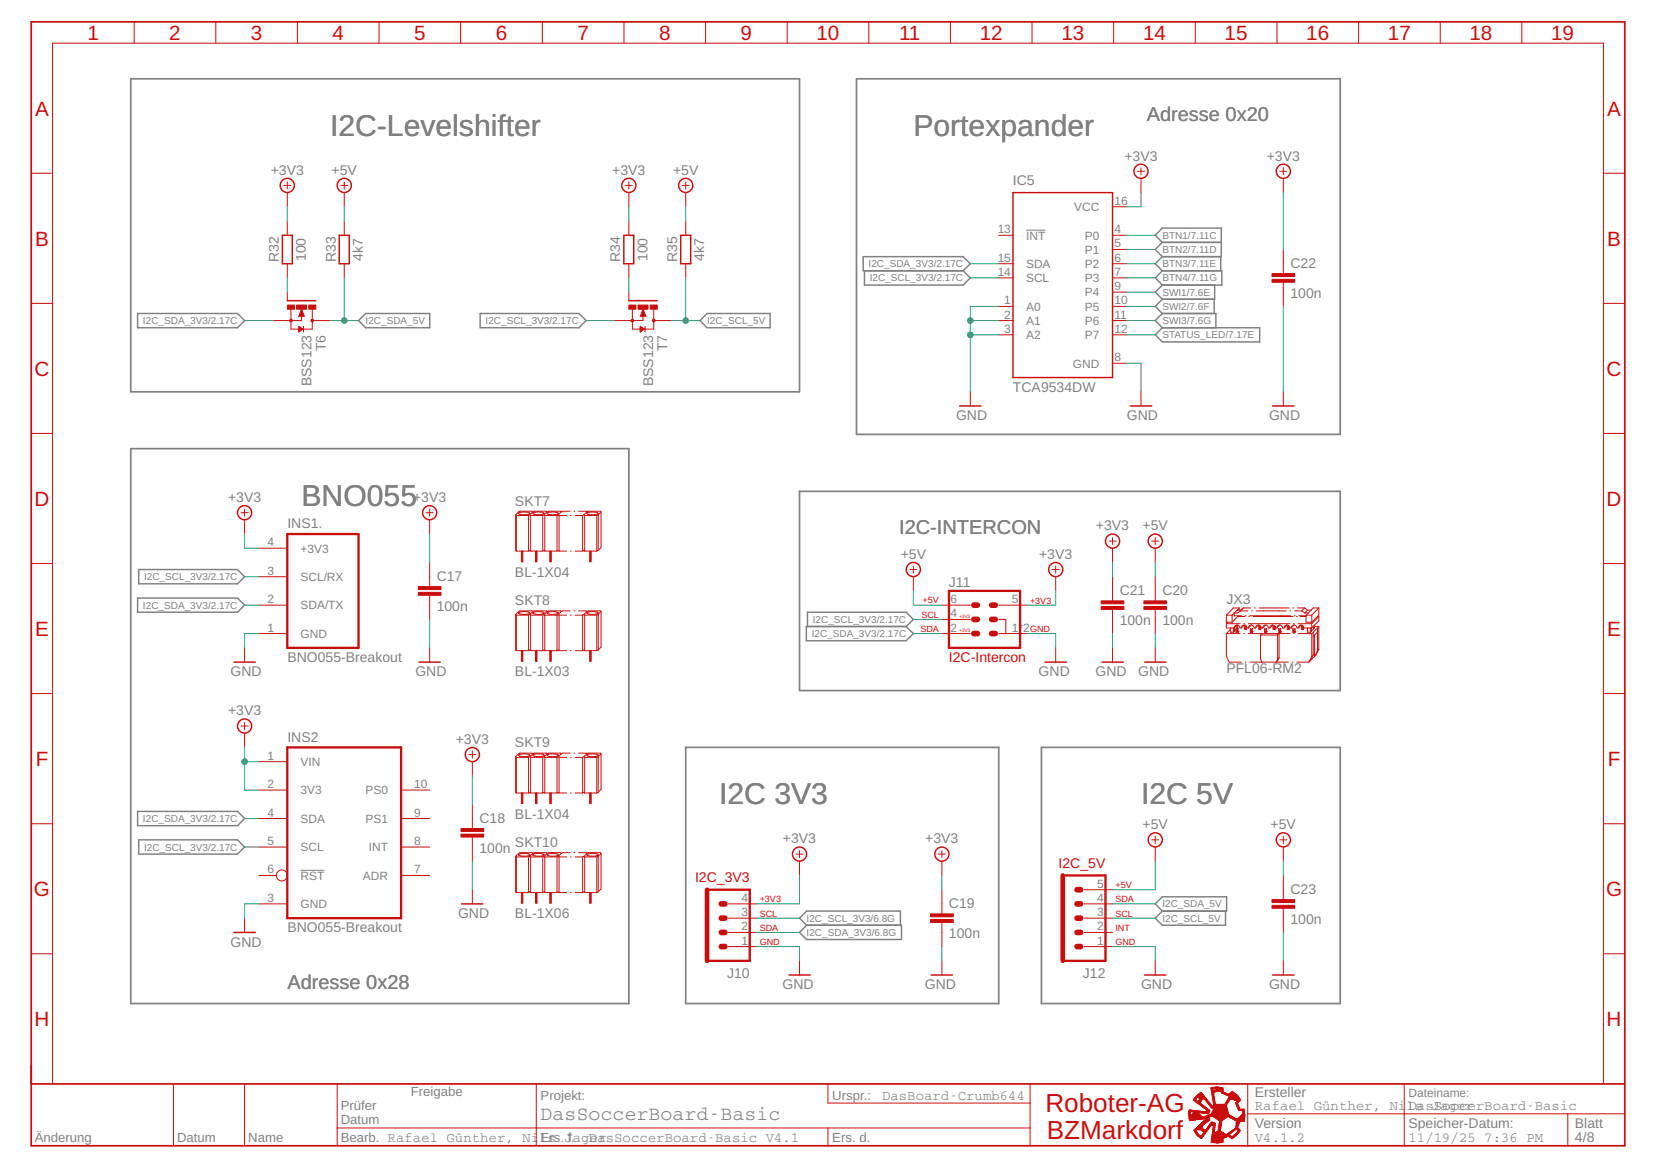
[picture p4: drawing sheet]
<svg xmlns="http://www.w3.org/2000/svg" width="287mm" height="203mm" viewBox="0 0 287 203" stroke-linecap="round" stroke-linejoin="round" font-family="sans-serif">
<defs><g id="words">
<g font-size="5.2" fill="#808080">
<text x="57.3" y="23.5">I2C-Levelshifter</text>
<text x="158.5" y="23.5">Portexpander</text>
<text x="52.3" y="87.7">BNO055</text>
<text x="124.8" y="139.6">I2C 3V3</text>
<text x="198" y="139.6">I2C 5V</text>
</g>
<g font-size="4.5" fill="#c90d0c">
<text x="181.4" y="192.9">Roboter-AG</text>
<text x="181.6" y="197.7">BZMarkdorf</text>
</g>
<g font-size="3.6" fill="#c90d0c">
<text x="15.2" y="6.9">1</text>
<text x="29.4" y="6.9">2</text>
<text x="43.5" y="6.9">3</text>
<text x="57.7" y="6.9">4</text>
<text x="71.9" y="6.9">5</text>
<text x="86" y="6.9">6</text>
<text x="100.2" y="6.9">7</text>
<text x="114.3" y="6.9">8</text>
<text x="128.5" y="6.9">9</text>
<text x="141.7" y="6.9">10</text>
<text x="156" y="6.9">11</text>
<text x="170" y="6.9">12</text>
<text x="184.2" y="6.9">13</text>
<text x="198.3" y="6.9">14</text>
<text x="212.5" y="6.9">15</text>
<text x="226.7" y="6.9">16</text>
<text x="240.8" y="6.9">17</text>
<text x="255" y="6.9">18</text>
<text x="269.1" y="6.9">19</text>
<text x="6.1" y="20.1">A</text>
<text x="278.9" y="20.1">A</text>
<text x="6.1" y="42.6">B</text>
<text x="278.9" y="42.6">B</text>
<text x="6" y="65.2">C</text>
<text x="278.8" y="65.2">C</text>
<text x="6" y="87.8">D</text>
<text x="278.8" y="87.8">D</text>
<text x="6.1" y="110.3">E</text>
<text x="278.9" y="110.3">E</text>
<text x="6.2" y="132.9">F</text>
<text x="279" y="132.9">F</text>
<text x="5.9" y="155.5">G</text>
<text x="278.7" y="155.5">G</text>
<text x="6" y="178.1">H</text>
<text x="278.8" y="178.1">H</text>
</g>
<g font-size="3.5" fill="#808080">
<text x="199" y="21.1">Adresse 0x20</text>
<text x="156" y="92.7">I2C-INTERCON</text>
<text x="49.9" y="171.7">Adresse 0x28</text>
<text x="93.8" y="194.4">DasSoccerBoard-Basic</text>
</g>
<g font-size="2.4" fill="#808080">
<text x="195.1" y="27.9">+3V3</text>
<text x="219.8" y="27.9">+3V3</text>
<text x="47" y="30.3">+3V3</text>
<text x="57.5" y="30.3">+5V</text>
<text x="106.2" y="30.3">+3V3</text>
<text x="116.8" y="30.3">+5V</text>
<text x="175.8" y="32.2">IC5</text>
<text x="48.4" y="45.5" transform="rotate(-90 48.4 45.5)">R32</text>
<text x="53.1" y="45.3" transform="rotate(-90 53.1 45.3)">100</text>
<text x="58.2" y="45.5" transform="rotate(-90 58.2 45.5)">R33</text>
<text x="62.9" y="45.2" transform="rotate(-90 62.9 45.2)">4k7</text>
<text x="107.6" y="45.5" transform="rotate(-90 107.6 45.5)">R34</text>
<text x="112.3" y="45.3" transform="rotate(-90 112.3 45.3)">100</text>
<text x="117.5" y="45.5" transform="rotate(-90 117.5 45.5)">R35</text>
<text x="122.2" y="45.2" transform="rotate(-90 122.2 45.2)">4k7</text>
<text x="223.9" y="46.5">C22</text>
<text x="223.9" y="51.7">100n</text>
<text x="56.5" y="60.9" transform="rotate(-90 56.5 60.9)">T6</text>
<text x="115.8" y="60.9" transform="rotate(-90 115.8 60.9)">T7</text>
<text x="54.1" y="67" transform="rotate(-90 54.1 67)">BSS123</text>
<text x="113.3" y="67" transform="rotate(-90 113.3 67)">BSS123</text>
<text x="175.8" y="68">TCA9534DW</text>
<text x="165.9" y="72.9">GND</text>
<text x="195.5" y="72.9">GND</text>
<text x="220.2" y="72.9">GND</text>
<text x="39.6" y="87.1">+3V3</text>
<text x="71.7" y="87.1">+3V3</text>
<text x="89.4" y="87.7">SKT7</text>
<text x="49.9" y="91.7">INS1.</text>
<text x="190.2" y="92">+3V3</text>
<text x="198.2" y="92">+5V</text>
<text x="75.8" y="100.8">C17</text>
<text x="89.4" y="100.1">BL-1X04</text>
<text x="156.3" y="97">+5V</text>
<text x="164.7" y="101.8">J11</text>
<text x="180.3" y="97">+3V3</text>
<text x="75.8" y="106">100n</text>
<text x="89.4" y="105">SKT8</text>
<text x="194.3" y="103.3">C21</text>
<text x="201.7" y="103.3">C20</text>
<text x="212.8" y="104.8">JX3</text>
<text x="194.3" y="108.5">100n</text>
<text x="201.7" y="108.5">100n</text>
<text x="40" y="117.4">GND</text>
<text x="49.9" y="114.9">BNO055-Breakout</text>
<text x="72.1" y="117.4">GND</text>
<text x="89.4" y="117.4">BL-1X03</text>
<text x="180.2" y="117.4">GND</text>
<text x="190.1" y="117.4">GND</text>
<text x="197.5" y="117.4">GND</text>
<text x="212.8" y="116.9">PFL06-RM2</text>
<text x="39.6" y="124.1">+3V3</text>
<text x="49.9" y="128.7">INS2</text>
<text x="79.1" y="129.1">+3V3</text>
<text x="89.4" y="129.7">SKT9</text>
<text x="83.2" y="142.8">C18</text>
<text x="89.4" y="142">BL-1X04</text>
<text x="198.2" y="143.9">+5V</text>
<text x="220.5" y="143.9">+5V</text>
<text x="83.2" y="148">100n</text>
<text x="89.4" y="147">SKT10</text>
<text x="135.9" y="146.4">+3V3</text>
<text x="160.5" y="146.4">+3V3</text>
<text x="223.9" y="155.1">C23</text>
<text x="49.9" y="161.8">BNO055-Breakout</text>
<text x="79.5" y="159.3">GND</text>
<text x="89.4" y="159.3">BL-1X06</text>
<text x="164.7" y="157.6">C19</text>
<text x="223.9" y="160.3">100n</text>
<text x="40" y="164.3">GND</text>
<text x="164.7" y="162.8">100n</text>
<text x="126.2" y="169.7">J10</text>
<text x="135.8" y="171.7">GND</text>
<text x="160.5" y="171.7">GND</text>
<text x="187.9" y="169.7">J12</text>
<text x="198" y="171.7">GND</text>
<text x="220.2" y="171.7">GND</text>
<text x="153" y="190.8">DasBoard-Crumb644</text>
<text x="217.7" y="190.3">Ersteller</text>
<text x="217.7" y="195.7">Version</text>
<text x="217.7" y="192.6">Rafael Günther, Nils Jager</text>
<text x="244.4" y="192.6">DasSoccerBoard-Basic</text>
<text x="244.4" y="195.7">Speicher-Datum:</text>
<text x="273.3" y="195.7">Blatt</text>
<text x="102.2" y="198.2">DasSoccerBoard-Basic V4.1</text>
<text x="217.7" y="198.2">V4.1.2</text>
<text x="244.4" y="198.2">11/19/25 7:36 PM</text>
<text x="273.3" y="198.2">4/8</text>
</g>
<g font-size="2.4" fill="#c90d0c">
<text x="164.7" y="114.9">I2C-Intercon</text>
<text x="120.6" y="153">I2C_3V3</text>
<text x="183.7" y="150.6">I2C_5V</text>
</g>
<g font-size="2.3" fill="#808080">
<text x="71.3" y="190.2">Freigabe</text>
<text x="93.8" y="190.8">Projekt:</text>
<text x="144.4" y="190.8">Urspr.:</text>
<text x="59.1" y="195.1">Datum</text>
<text x="59.1" y="192.6">Prüfer</text>
<text x="6" y="198.2">Änderung</text>
<text x="30.7" y="198.2">Datum</text>
<text x="43.1" y="198.2">Name</text>
<text x="59.1" y="198.1">Bearb. Rafael Günther, Nils Jager</text>
<text x="93.8" y="198.2">Ers. f.</text>
<text x="144.4" y="198.2">Ers. d.</text>
</g>
<g font-size="2.1" fill="#808080">
<text x="193.4" y="35.5">16</text>
<text x="173.1" y="40.5">13</text>
<text x="178" y="41.6">INT</text>
<text x="186.4" y="36.6">VCC</text>
<text x="188.2" y="41.6">P0</text>
<text x="193.4" y="40.5">4</text>
<text x="173.1" y="47.9">14</text>
<text x="173.1" y="45.4">15</text>
<text x="178" y="46.5">SDA</text>
<text x="188.2" y="44">P1</text>
<text x="188.2" y="46.5">P2</text>
<text x="193.4" y="42.9">5</text>
<text x="193.4" y="45.4">6</text>
<text x="193.4" y="47.9">7</text>
<text x="174.3" y="52.8">1</text>
<text x="178" y="49">SCL</text>
<text x="178" y="53.9">A0</text>
<text x="188.2" y="49">P3</text>
<text x="188.2" y="51.4">P4</text>
<text x="188.2" y="53.9">P5</text>
<text x="193.4" y="50.4">9</text>
<text x="193.4" y="52.8">10</text>
<text x="174.3" y="55.3">2</text>
<text x="174.3" y="57.8">3</text>
<text x="178" y="56.4">A1</text>
<text x="178" y="58.8">A2</text>
<text x="188.2" y="56.4">P6</text>
<text x="188.2" y="58.8">P7</text>
<text x="193.4" y="55.3">11</text>
<text x="193.4" y="57.8">12</text>
<text x="186.2" y="63.8">GND</text>
<text x="193.4" y="62.7">8</text>
<text x="46.4" y="94.8">4</text>
<text x="52.1" y="95.9">+3V3</text>
<text x="46.4" y="99.7">3</text>
<text x="52.1" y="100.8">SCL/RX</text>
<text x="46.4" y="104.7">2</text>
<text x="52.1" y="105.7">SDA/TX</text>
<text x="164.9" y="107.1">4</text>
<text x="164.9" y="104.7">6</text>
<text x="175.6" y="104.7">5</text>
<text x="46.4" y="109.6">1</text>
<text x="52.1" y="110.7">GND</text>
<text x="164.9" y="109.6">2</text>
<text x="175.6" y="109.6">1*2</text>
<text x="46.4" y="131.8">1</text>
<text x="46.4" y="136.8">2</text>
<text x="52.1" y="132.9">VIN</text>
<text x="52.1" y="137.8">3V3</text>
<text x="63.4" y="137.8">PS0</text>
<text x="71.9" y="136.8">10</text>
<text x="46.4" y="141.7">4</text>
<text x="52.1" y="142.8">SDA</text>
<text x="63.4" y="142.8">PS1</text>
<text x="71.9" y="141.7">9</text>
<text x="46.4" y="146.6">5</text>
<text x="52.1" y="147.7">SCL</text>
<text x="64" y="147.7">INT</text>
<text x="71.9" y="146.6">8</text>
<text x="46.4" y="151.6">6</text>
<text x="52.1" y="152.7">RST</text>
<text x="63" y="152.7">ADR</text>
<text x="71.9" y="151.6">7</text>
<text x="190.4" y="154">5</text>
<text x="46.4" y="156.5">3</text>
<text x="52.1" y="157.6">GND</text>
<text x="128.7" y="161.4">2</text>
<text x="128.7" y="159">3</text>
<text x="128.7" y="156.5">4</text>
<text x="190.4" y="156.5">4</text>
<text x="190.4" y="159">3</text>
<text x="190.4" y="161.4">2</text>
<text x="128.7" y="163.9">1</text>
<text x="190.4" y="163.9">1</text>
<text x="244.4" y="190.3">Dateiname:</text>
</g>
<g font-size="1.7" fill="#808080">
<text x="201.7" y="41.4">BTN1/7.11C</text>
<text x="150.7" y="46.4">I2C_SDA_3V3/2.17C</text>
<text x="201.7" y="43.9">BTN2/7.11D</text>
<text x="201.7" y="46.4">BTN3/7.11E</text>
<text x="150.9" y="48.8">I2C_SCL_3V3/2.17C</text>
<text x="201.7" y="48.8">BTN4/7.11G</text>
<text x="201.7" y="53.8">SWI2/7.6F</text>
<text x="201.7" y="51.3">SWI1/7.6E</text>
<text x="24.8" y="56.2">I2C_SDA_3V3/2.17C</text>
<text x="63.4" y="56.3">I2C_SDA_5V</text>
<text x="84.3" y="56.2">I2C_SCL_3V3/2.17C</text>
<text x="122.7" y="56.3">I2C_SCL_5V</text>
<text x="201.7" y="56.3">SWI3/7.6G</text>
<text x="201.7" y="58.7">STATUS_LED/7.17E</text>
<text x="25" y="100.7">I2C_SCL_3V3/2.17C</text>
<text x="24.8" y="105.6">I2C_SDA_3V3/2.17C</text>
<text x="140.8" y="110.6">I2C_SDA_3V3/2.17C</text>
<text x="141" y="108.1">I2C_SCL_3V3/2.17C</text>
<text x="24.8" y="142.6">I2C_SDA_3V3/2.17C</text>
<text x="25" y="147.6">I2C_SCL_3V3/2.17C</text>
<text x="140" y="159.9">I2C_SCL_3V3/6.8G</text>
<text x="201.7" y="157.5">I2C_SDA_5V</text>
<text x="201.7" y="159.9">I2C_SCL_5V</text>
<text x="140" y="162.4">I2C_SDA_3V3/6.8G</text>
</g>
<g font-size="1.6" fill="#c90d0c">
<text x="159.9" y="107.2">SCL</text>
<text x="160.1" y="104.7">+5V</text>
<text x="178.7" y="104.7">+3V3</text>
<text x="159.7" y="109.6">SDA</text>
<text x="178.7" y="109.7">GND</text>
<text x="193.5" y="154.1">+5V</text>
<text x="131.8" y="161.5">SDA</text>
<text x="131.8" y="156.6">+3V3</text>
<text x="131.8" y="159">SCL</text>
<text x="193.5" y="156.6">SDA</text>
<text x="193.5" y="159">SCL</text>
<text x="193.5" y="161.5">INT</text>
<text x="131.8" y="164">GND</text>
<text x="193.5" y="164">GND</text>
</g>
<g font-size=".8" fill="#c90d0c">
<text x="166.4" y="107.2">+3V3</text>
<text x="166.4" y="109.7">+3V3</text>
</g>
</g></defs>
<path d="M22.7 13.7h116v54.3h-116zM148.6 13.7h83.9v61.7h-83.9zM22.7 77.9h86.4v96.2h-86.4zM138.7 85.3h93.8v34.5h-93.8zM119 129.7h54.3v44.4h-54.3zM180.7 129.7h51.8v44.4h-51.8z" fill="none" stroke="#808080" stroke-width=".3"/>
<path d="M178 39.9h3.4M52.1 151h4.2" fill="none" stroke="#808080" stroke-width=".17"/>
<g fill="none" stroke="#808080" stroke-width=".25">
<path d="M23.9 54.4h17.3l1.2 1.2-1.2 1.3h-17.3zM63.4 54.4h11.2v2.5h-11.2l-1.2-1.3zM83.3 54.4h17.2l1.2 1.2-1.2 1.3h-17.2zM122.7 54.4h10.9v2.5h-10.9l-1.2-1.3zM149.8 44.5h17.3l1.3 1.3-1.3 1.2h-17.3zM150 47v2.5h17.1l1.3-1.3-1.3-1.2M201.7 47h10.3v2.5h-10.3M201.7 42.1l-1.3-1.3 1.3-1.2h10.2v4.9h-10.2M201.7 56.9h16.9v2.4h-16.9l-1.3-1.2zM201.7 54.4h9.3v2.5M201.7 42.1l-1.3 1.2 1.3 1.2M201.7 42.1h10.2"/>
<path d="M201.7 44.5l-1.3 1.3 1.3 1.2M201.7 47l-1.3 1.2 1.3 1.3M201.7 54.4l-1.3 1.2 1.3 1.3M201.7 51.9l-1.3 1.3 1.3 1.2M201.7 49.5l-1.3 1.2 1.3 1.2M210.7 51.9v2.5M210.8 49.5v2.4h-9.1M211.8 44.5v2.5M24.1 98.8h17.1l1.2 1.3-1.2 1.2h-17.1zM23.9 103.8h17.3l1.2 1.2-1.2 1.2h-17.3zM139.9 108.7h17.3l1.3 1.2-1.3 1.3h-17.3zM140.1 108.7v-2.5h17.1l1.3 1.3-1.3 1.2"/>
<path d="M23.9 140.8h17.3l1.2 1.2-1.2 1.3h-17.3zM24.1 145.7h17.1l1.2 1.3-1.2 1.2h-17.1zM200.4 156.8l1.3-1.2h11.1v2.5h-11.1zM201.7 158.1l-1.3 1.2 1.3 1.2h10.9v-2.4M140 160.5h16.4v2.5h-16.4l-1.3-1.2zM140 160.5l-1.3-1.2 1.3-1.2h16.2v2.4"/>
</g>
<g fill="none" stroke="#c90d0c" stroke-width=".17">
<path d="M23.3 3.8v3.7M37.4 3.8v3.7M51.6 3.8v3.7M65.8 3.8v3.7M79.9 3.8v3.7M94.1 3.8v3.7M108.3 3.8v3.7M122.4 3.8v3.7M136.6 3.8v3.7M150.7 3.8v3.7M164.9 3.8v3.7M179.1 3.8v3.7"/>
<path d="M193.2 3.8v3.7M207.4 3.8v3.7M221.6 3.8v3.7M235.7 3.8v3.7M249.9 3.8v3.7M264.1 3.8v3.7M5.4 30.1h3.7M49.2 32.2h1.3M49.8 31.6v1.2M49.8 33.4v2.5M49.8 38.4v2.4M59.1 32.2h1.2"/>
<path d="M59.7 31.6v1.2M59.7 33.4v2.5M59.7 38.4v2.4M108.5 32.2h1.2M109.1 31.6v1.2M109.1 33.4v2.5M109.1 38.4v2.4M118.4 32.2h1.2M119 31.6v1.2M119 33.4v2.5M119 38.4v2.4M193 35.9h2.5"/>
<path d="M197.4 29.7h1.2M198 29.1v1.2M198 30.9v2.5M222.1 29.7h1.2M222.7 29.1v1.2M222.7 30.9v2.5M278.2 30.1h3.7M5.4 52.6h3.7M49.8 45.8v2.4M49.8 50.7v1.5M50.5 53.7v3.4h3.7v-3.4M51.8 56.6l.8 .5-.8 .5z"/>
<path d="M51.8 57.5h.1M51.8 57.4h.3M51.8 57.3h.5M51.8 57.2h.7M51.8 57.1h.7M51.8 57h.5M51.8 56.8h.4M51.8 56.7h.2M52.3 53.4v2.2h-4.9M52.3 53.7l.5 1.2h-1zM52.7 56.6v1M54.2 55.6h3.1"/>
<path d="M59.7 45.8v2.4M109.1 45.8v2.4M109.1 50.7v1.5M109.7 53.7v3.4h3.7v-3.4M111.1 57.5h.1M111.1 57.4h.3M111.1 57.3h.4M111.1 57.2h.6M111.1 57.1h.7M111.1 57h.5M111.1 56.8h.3M111.1 56.7h.1"/>
<path d="M111.1 56.6l.7 .5-.7 .5zM111.6 53.4v2.2h-5M111.6 53.7l.5 1.2h-1zM111.9 56.6v1M113.4 55.6h3.1M119 45.8v2.4M173.3 48.2h2.5M173.3 45.8h2.5M173.3 53.2h2.5M173.3 55.6h2.5M173.3 58.1h2.5M173.3 40.8h2.5"/>
<path d="M193 48.2h2.5M193 45.8h2.5M193 53.2h2.5M193 55.6h2.5M193 58.1h2.5M193 40.8h2.5M193 43.3h2.5M193 50.7h2.5M222.7 43.3v4.2M222.7 49v4.2M278.2 52.6h3.7M5.4 75.2h3.7"/>
<path d="M168.4 68v2.4M193 63h2.5M198 68v2.4M222.7 68v2.4M278.2 75.2h3.7M5.4 97.8h3.7M41.8 89h1.3M42.4 88.3v1.3M42.4 90.2v2.5M44.9 95.1h4.9M73.9 89h1.3M74.5 88.3v1.3"/>
<path d="M74.5 90.2v2.5M74.5 97.6v4.2M89.5 89.3v6.2l.1 .1M89.5 89.3l.1 .2M89.6 89.5v6.1M89.6 95.6h2.1M89.6 89.5h2.1M90 89a2.21 2.21 0 0 1 1.9 .1 2.15 2.15 0 0 1-1.9 0zM91.7 89.5v6.1M91.7 95.6l.2-.1 .2 .1M91.9 89.3l-.2 .2M91.9 89.3l.2 .2"/>
<path d="M92.1 89.5v6.1M92.1 95.6h2.1M92.1 89.5h2.1M92.4 88.8l-.1-.1h-2.1l-.7 .6M92.4 88.8l.3-.1h2.1l.1 .1M92.4 88.8l-.5 .5M92.5 89a2.21 2.21 0 0 1 1.9 .1 2.19 2.19 0 0 1-2 0zM94.2 89.5v6.1M94.2 95.6l.2-.1 .1 .1M94.4 89.3l-.2 .2M94.4 89.3l.1 .2M94.5 89.5v6.1"/>
<path d="M94.5 95.6h2.1M94.5 89.5h2.1M94.9 88.8l.3-.1h2.1l.1 .1M94.9 88.8l-.5 .5M95 89a2.15 2.15 0 0 1 1.9 .1 2.13 2.13 0 0 1-2 0zM96.6 89.5v6.1M96.6 95.6l.3-.1 .1 .1M96.9 89.3l-.3 .2M96.9 89.3l.1 .2M97 89.5v6.1M97 95.6h1.3M97 89.5h1.3"/>
<path d="M97.4 88.8l-.5 .5M98.9 88.7h-1.3l-.2 .1M99 95.6h.1M99 89.5h.1M99.6 88.7h.1M99.8 95.6h1.3M99.8 89.5h1.3M100.4 88.7h1.3l.1 .1M101.1 89.5v6.1M101.1 95.6l.2-.1 .2 .1M101.3 89.3l-.2 .2M101.3 89.3l.2 .2"/>
<path d="M101.5 89.5v6.1M101.5 95.6h2M101.5 89.5h2M101.8 88.8l.3-.1h2.1l.1 .1M101.8 88.8l-.5 .5M101.9 89a2.21 2.21 0 0 1 1.9 .1 2.15 2.15 0 0 1-2 0zM103.5 89.5v6.1M103.8 89.3v6.2M103.8 95.5l-.3 .1M103.8 89.3l-.3 .2M104.3 88.8v6.2l-.5 .5M104.3 88.8l-.5 .5"/>
<path d="M157.9 98.8h1.2M158.5 98.2v1.3M182.5 98.8h1.3M183.2 98.2v1.3M192.4 93.9h1.3M193 93.3v1.2M193 95.1v2.5M199.8 93.9h1.3M200.4 93.3v1.2M200.4 95.1v2.5M278.2 97.8h3.7M42.4 112.4v2.5"/>
<path d="M44.9 109.9h4.9M44.9 105h4.9M44.9 100.1h4.9M74.5 103.3v4.2M74.5 112.4v2.5M89.5 106.6v6.2l.1 .1M89.5 106.6l.1 .1M89.6 106.7v6.2M89.6 112.9h2.1M89.6 106.7h2.1M90 106.3a2.43 2.43 0 0 1 1.9 .1 1.99 1.99 0 0 1-1.9 0zM91.7 106.7v6.2"/>
<path d="M91.7 112.9l.2-.1 .2 .1M91.9 106.6l-.2 .1M91.9 106.6l.2 .1M92.1 106.7v6.2M92.1 112.9h2.1M92.1 106.7h2.1M92.4 106.1l-.1-.1h-2.1l-.7 .6M92.4 106.1l.3-.1h2.1l.1 .1M92.4 106.1l-.5 .5M92.5 106.3a2.43 2.43 0 0 1 1.9 .1 2.03 2.03 0 0 1-2 0zM94.2 106.7v6.2M94.2 112.9l.2-.1 .1 .1"/>
<path d="M94.4 106.6l-.2 .1M94.4 106.6l.1 .1M94.5 106.7v6.2M94.5 112.9h2.1M94.5 106.7h2.1M94.9 106.1l.3-.1h2.1l.1 .1M94.9 106.1l-.5 .5M95 106.3a2.36 2.36 0 0 1 1.9 .1 1.98 1.98 0 0 1-2 0zM96.6 106.7v6.2M96.6 112.9l.3-.1 .1 .1M96.9 106.6l-.3 .1M96.9 106.6l.1 .1"/>
<path d="M97 106.7v6.2M97 112.9h1.3M97 106.7h1.3M97.4 106.1l-.5 .5M98.9 106h-1.3l-.2 .1M99 112.9h.1M99 106.7h.1M99.6 106h.1M99.8 112.9h1.3M99.8 106.7h1.3M100.4 106h1.3l.1 .1M101.1 106.7v6.2"/>
<path d="M101.1 112.9l.2-.1 .2 .1M101.3 106.6l-.2 .1M101.3 106.6l.2 .1M101.5 106.7v6.2M101.5 112.9h2M101.5 106.7h2M101.8 106.1l.3-.1h2.1l.1 .1M101.8 106.1l-.5 .5M101.9 106.3a2.43 2.43 0 0 1 1.9 .1 1.99 1.99 0 0 1-2 0zM103.5 106.7v6.2M103.8 106.6v6.2M103.8 112.8l-.3 .1"/>
<path d="M103.8 106.6l-.3 .1M104.3 106.1v6.2l-.5 .5M104.3 106.1l-.5 .5M158.5 100.1v2.4M163.4 109.9h5M163.4 105h5M163.4 107.5h5M173.3 109.9h4.9M173.3 105h4.9M173.3 107.5h1.2v2.4M183.2 100.1v2.4M183.2 112.4v2.5"/>
<path d="M193 100.1v4.2M193 105.7v4.2M193 112.4v2.5M200.4 100.1v4.2M200.4 105.7v4.2M200.4 112.4v2.5M212.8 109.9h2.4M212.8 106.7h1M212.8 109.9v4l.5 1h2.1M212.8 106.7v1.3h1M212.8 108.2v.8h1.3M212.8 108.2h2.4"/>
<path d="M213 108l-.2 .2M213.5 109v.7h.5M213.5 109.2l-.7 .7M213.8 106.7v1.3M214 109v.7M214.1 106.4l-.3 .3M214.1 106.4v.4h1.3M214.2 109.5l-.2 .2M214.2 108.9l-.1 .1M214.2 108.9v.6M214.6 109.7v-.5l-.1-.1v.6h.3M214.6 108.5l-.4 .4"/>
<path d="M214.6 108.5v.6M214.6 109.6h.1M214.7 108.5l-.5 .2-.1 .3M214.7 108.5l.4 .2v.3h.3M214.7 108.5h-.1M214.7 105.9l-.6 .5M214.7 109.7v-.6h.1v.6M214.8 108.5v.5l-.6 .5M214.8 107l-1 1M214.8 107h1.2M214.8 109.6h.1l-.1 .1M214.9 106.8l-.1 .2"/>
<path d="M215 105.5h-1l-1.2 1.2M215 105.5l-.3 .4M215 105.5v.4M215.3 106h1.2M215.3 106l-.5 .4h-.7M215.8 105.5h1.2M215.8 105.5l-.5 .4h-.6M215.8 105.5l-.5 .5M215.8 109.9h.1M215.8 108.2h.1M215.9 108.5l-.4 .2-.1 .3M215.9 108.5l.4 .2 .1 .3h.2"/>
<path d="M215.9 108.5l-.5 .5M216 114.9h.2M216 106.8h.2M216.2 108.6v.6M216.3 108.7v.5h-.4v-.6l.2 .1v.5M216.6 109.9h7.2M216.6 108.2h7.2M216.7 107h.1M216.9 114.9h6.6M216.9 106.8h7M217 109.7v-.6h-.1v.6h.4M217 109.6h.2"/>
<path d="M217.1 108.5l-.4 .2-.1 .3M217.1 108.5l.3 .1 .2 .4h.2M217.1 108.5l-.5 .5M217.2 109.7v-.5l.1-.1v.6M217.2 106h.1M217.3 109.6h.1l-.1 .1M217.5 107h6.9M217.7 105.5h.1M218 106h5.2M218.4 108.5l-.3 .1-.3 .4M218.4 108.5l.3 .2 .1 .3h.3M218.4 108.5l-.6 .5"/>
<path d="M218.5 105.5h5.2M218.7 108.6v.6M218.7 110.2v4.2l.3 .5M218.7 110.2h3M218.8 108.7v.5h-.4v-.6h.1v.6M219 109.9l-.3 .3M219.5 109.7v-.5l-.1-.1v.6h.4M219.5 109.6h.1M219.6 108.5l-.4 .2-.1 .3M219.6 108.5l.4 .2 .1 .3h.2M219.6 108.5l-.5 .5M219.6 109.7v-.5l.2-.1v.6"/>
<path d="M219.8 109.6h.1l-.1 .1M220.8 108.5l-.4 .2-.1 .3M220.8 108.5l.4 .2 .1 .3h.3M220.8 108.5l-.5 .5M221.2 108.6l-.1 .6M221.3 108.7v.5h-.4v-.6l.1 .1v.5M221.7 110.2v4.2M221.7 110.2l.2-.3v4.3M221.9 114.2l-.5 .7 .3-.5M221.9 114.2l-.2 .2M222 109.7v-.5l-.1-.1v.6h.3M222 109.6h.1"/>
<path d="M222.1 108.5l-.4 .2-.1 .3M222.1 108.5l.3 .2 .1 .3h.3M222.1 108.5l-.5 .5M222.1 109.7v-.5l.1-.1v.6M222.2 109.6h.2l-.2 .1M223.3 108.5l-.4 .2-.1 .3M223.3 108.5l.4 .2 .1 .3h.2M223.3 108.5l-.5 .5M223.6 108.6v.6M223.7 108.7v.5h-.3v-.6l.1 .1v.5M223.8 106h.2M224.2 114.9h.1"/>
<path d="M224.3 105.5h.2M224.5 109.7v-.5l-.2-.1v.6h.4M224.5 109.9h.1M224.5 109.6h.1M224.5 108.2h.1M224.5 108.5l-.4 .2-.1 .3M224.5 108.5l.3 .1 .2 .4h.3M224.5 108.5l-.5 .5M224.6 109.7v-.5l.1-.1v.6M224.6 106.8h.1M224.6 106h1.3M224.7 109.6h.1l-.1 .1"/>
<path d="M224.9 107h.2M225 114.9h2.1M225.1 105.5h1.3M225.3 109.9h2.3M225.3 108.2h2.3M225.4 106.8h1.2M225.6 107h1M225.7 108.5l-.3 .2-.1 .3M225.7 108.5l.3 .1 .3 .4h1.3M225.7 108.5l-.4 .5M225.9 106l.5 .4M226.1 108.6v.6"/>
<path d="M226.2 108.7v.5h-.4v-.6l.1 .1v.5M226.4 105.5l-.5 .5M226.4 106.4h.6M226.4 105.5l.5 .4M226.6 106.7h1M226.6 106.7v1.3h1M226.9 109v.7h.5M226.9 105.9h.6M226.9 105.9l-.5 .5M227.4 114.6l-.3 .3M227.4 109v.7M227.5 109.5l-.1 .2"/>
<path d="M227.5 109v.5M227.6 106.7v1.3M227.6 108.2v.8M227.6 109.9v4M227.6 113.9l-.5 1M227.9 109.7l-.3 .2M227.9 113.6l-.3 .3M227.9 113.6l-.5 1M227.9 109.7v3.9M227.9 108.6l-.3 .4M227.9 108.6v.5M228.1 110.2v3.7l.5-1"/>
<path d="M228.1 110.2l-.2 .2M228.1 108.5v.5l-.6 .5M228.1 108.5l-.2 .1M228.1 108.7h.7M228.6 109l-.7 .7M228.6 109v3.9M228.6 109.7l-.5 .5M228.6 107l-1 1M228.6 107h.2M228.8 112.7l-.5 .9-.9 1M228.8 108.7l-.2 .3M228.8 112.7l-.2 .2"/>
<path d="M228.8 105.5v1.2l-.2 .3M228.8 107v.7l-.7 .8M228.8 108.7v4M228.8 105.5h-.9l-1.3 1.2M228.8 105.5l-1.2 1.2M228.8 107l-1.2 1.2M5.4 120.4h3.7M41.8 126h1.3M42.4 125.4v1.2M42.4 127.2v2.5M44.9 132.2h4.9M44.9 137.1h4.9"/>
<path d="M69.6 137.1h4.9M81.3 130.9h1.3M82 130.3v1.3M82 132.2v2.4M82 139.6v4.2M89.5 131.3v6.2l.1 .1M89.5 131.3l.1 .1M89.6 137.6h2.1M89.6 131.4h2.1M89.6 131.4v6.2M90 131a2.43 2.43 0 0 1 1.9 0 1.99 1.99 0 0 1-1.9 0zM91.7 137.6l.2-.1 .2 .1"/>
<path d="M91.7 131.4v6.2M91.9 131.3l-.2 .1M91.9 131.3l.2 .1M92.1 137.6h2.1M92.1 131.4h2.1M92.1 131.4v6.2M92.4 130.8l-.1-.1h-2.1l-.7 .6M92.4 130.8l.3-.1h2.1l.1 .1M92.4 130.8l-.5 .5M92.5 131a2.43 2.43 0 0 1 1.9 0 2.03 2.03 0 0 1-2 0zM94.2 137.6l.2-.1 .1 .1M94.2 131.4v6.2"/>
<path d="M94.4 131.3l-.2 .1M94.4 131.3l.1 .1M94.5 137.6h2.1M94.5 131.4h2.1M94.5 131.4v6.2M94.9 130.8l.3-.1h2.1l.1 .1M94.9 130.8l-.5 .5M95 131a2.36 2.36 0 0 1 1.9 0 1.98 1.98 0 0 1-2 0zM96.6 137.6l.3-.1 .1 .1M96.6 131.4v6.2M96.9 131.3l-.3 .1M96.9 131.3l.1 .1"/>
<path d="M97 137.6h1.3M97 131.4h1.3M97 131.4v6.2M97.4 130.8l-.5 .5M98.9 130.7h-1.3l-.2 .1M99 137.6h.1M99 131.4h.1M99.6 130.7h.1M99.8 137.6h1.3M99.8 131.4h1.3M100.4 130.7h1.3l.1 .1M101.1 137.6l.2-.1 .2 .1"/>
<path d="M101.1 131.4v6.2M101.3 131.3l-.2 .1M101.3 131.3l.2 .1M101.5 137.6h2M101.5 131.4h2M101.5 131.4v6.2M101.8 130.8l.3-.1h2.1l.1 .1M101.8 130.8l-.5 .5M101.9 131a2.43 2.43 0 0 1 1.9 0 1.99 1.99 0 0 1-2 0zM103.5 131.4v6.2M103.8 137.5l-.3 .1M103.8 131.3l-.3 .1"/>
<path d="M103.8 131.3v6.2M104.3 130.8l-.5 .5M104.3 130.8v6.2l-.5 .5M278.2 120.4h3.7M5.4 142.9h3.7M42.4 159.3v2.5M44.9 156.8h4.9M44.9 142h4.9M44.9 147h4.9M44.9 151.9h3M69.6 142h4.9M69.6 147h4.9"/>
<path d="M69.6 151.9h4.9M82 145.2v4.2M82 154.4v2.4M89.5 148.6v6.1l.1 .2M89.5 148.6l.1 .1M89.6 148.7v6.2M89.6 154.9h2.1M89.6 148.7h2.1M90 148.3a2.21 2.21 0 0 1 1.9 0 2.15 2.15 0 0 1-1.9 0zM91.7 148.7v6.2M91.7 154.9l.2-.2 .2 .2M91.9 148.6l-.2 .1"/>
<path d="M91.9 148.6l.2 .1M92.1 148.7v6.2M92.1 154.9h2.1M92.1 148.7h2.1M92.4 148.1l-.1-.1h-2.1l-.7 .6M92.4 148.1l.3-.1h2.1l.1 .1M92.4 148.1l-.5 .5M92.5 148.3a2.21 2.21 0 0 1 1.9 0 2.19 2.19 0 0 1-2 0zM94.2 148.7v6.2M94.2 154.9l.2-.2 .1 .2M94.4 148.6l-.2 .1M94.4 148.6l.1 .1"/>
<path d="M94.5 148.7v6.2M94.5 154.9h2.1M94.5 148.7h2.1M94.9 148.1l.3-.1h2.1l.1 .1M94.9 148.1l-.5 .5M95 148.3a2.15 2.15 0 0 1 1.9 0 2.13 2.13 0 0 1-2 0zM96.6 148.7v6.2M96.6 154.9l.3-.2 .1 .2M96.9 148.6l-.3 .1M96.9 148.6l.1 .1M97 148.7v6.2M97 154.9h1.3"/>
<path d="M97 148.7h1.3M97.4 148.1l-.5 .5M98.9 148h-1.3l-.2 .1M99 154.9h.1M99 148.7h.1M99.6 148h.1M99.8 154.9h1.3M99.8 148.7h1.3M100.4 148h1.3l.1 .1M101.1 148.7v6.2M101.1 154.9l.2-.2 .2 .2M101.3 148.6l-.2 .1"/>
<path d="M101.3 148.6l.2 .1M101.5 148.7v6.2M101.5 154.9h2M101.5 148.7h2M101.8 148.1l.3-.1h2.1l.1 .1M101.8 148.1l-.5 .5M101.9 148.3a2.21 2.21 0 0 1 1.9 0 2.15 2.15 0 0 1-2 0zM103.5 148.7v6.2M103.8 148.6v6.1M103.8 154.7l-.3 .2M103.8 148.6l-.3 .1M104.3 148.1v6.2l-.5 .4"/>
<path d="M104.3 148.1l-.5 .5M126.4 156.8h4.9M126.4 159.3h4.9M138.1 148.2h1.2M138.7 147.6v1.2M138.7 149.4v2.5M162.8 148.2h1.2M163.4 147.6v1.2M163.4 149.4v2.5M163.4 154.4v4.2M188.1 156.8h4.9M188.1 159.3h4.9"/>
<path d="M188.1 154.4h4.9M199.8 145.7h1.3M200.4 145.1v1.3M200.4 147v2.4M222.1 145.7h1.2M222.7 145.1v1.3M222.7 147v2.4M222.7 151.9v4.2M222.7 157.6v4.2M278.2 142.9h3.7M5.4 165.5h3.7M126.4 161.8h4.9"/>
<path d="M126.4 164.3h4.9M138.7 166.7v2.5M163.4 160.1v4.2M163.4 166.7v2.5M188.1 161.8h4.9M188.1 164.3h4.9M200.4 166.7v2.5M222.7 166.7v2.5M278.2 165.5h3.7M9.1 188.1v-180.6h269.1v180.6M30.1 188.2v10.6M42.4 188.2v10.6"/>
<path d="M58.5 188.1v10.7M58.5 195.7h120.2M93 188.1v10.7M143.7 188.1v3.3h35M143.7 195.7v3.1M178.7 188.1v10.7M216.5 193.3h65.3M216.5 188.1v10.7M243.7 188.1v10.7M272 193.3v5.5"/>
<circle cx="48.9" cy="151.9" r=".95"/>
</g>
<path d="M52.3 54.5v.3h-.2l.2-.9 .3 .9M111.6 54.5v.3h-.3l.3-.9 .2 .9M5.4 188.1h276.5v-184.3h-276.5v195h276.5v-10.6" fill="none" stroke="#c90d0c" stroke-width=".3"/>
<g fill="#c90d0c" stroke="#c90d0c" stroke-width=".17">
<path d="M211 198.3h.5z"/>
<path d="M210.5 198.2l1.4 .1z"/>
<path d="M210.2 198.2h2z"/>
<path d="M210.2 198.1l2 .1z"/>
<path d="M210.2 198.1h2z"/>
<path d="M210.2 198h.3z"/>
<path d="M210.6 198h1.6z"/>
<path d="M210.2 197.9l.3 .1z"/>
<path d="M210.5 197.9l1.7 .1z"/>
<path d="M210.2 197.8l.3 .1z"/>
<path d="M210.5 197.8l1.7 .1z"/>
<path d="M210.2 197.8h2z"/>
<path d="M210.2 197.7h2z"/>
<path d="M210.2 197.6l2 .1z"/>
<path d="M210.2 197.6h2z"/>
<path d="M213.7 197.6h.1z"/>
<path d="M210.3 197.5h2z"/>
<path d="M213.7 197.5h.2z"/>
<path d="M208.3 197.5h.2z"/>
<path d="M213.6 197.5h.4z"/>
<path d="M208.3 197.4l.3 .1z"/>
<path d="M210.2 197.4l2.3 .1z"/>
<path d="M213.5 197.4l.5 .1z"/>
<path d="M208.2 197.4h.4z"/>
<path d="M210.3 197.4h2.3z"/>
<path d="M213.5 197.4h.6z"/>
<path d="M208.1 197.3l.5 .1z"/>
<path d="M210.3 197.3l2.4 .1z"/>
<path d="M213.4 197.3l.7 .1z"/>
<path d="M208.1 197.3h.6z"/>
<path d="M210.2 197.3h2.6z"/>
<path d="M213.3 197.3h.9z"/>
<path d="M208 197.2l.7 .1z"/>
<path d="M210.3 197.2l2.6 .1z"/>
<path d="M213.3 197.2l.4 .1z"/>
<path d="M213.8 197.2l.4 .1z"/>
<path d="M207.9 197.2h.9z"/>
<path d="M210.3 197.2h2.8z"/>
<path d="M213.2 197.2h.5z"/>
<path d="M213.9 197.2h.4z"/>
<path d="M207.9 197.1l.4 .1z"/>
<path d="M208.4 197.1l.3 .1z"/>
<path d="M210.3 197.1l3.3 .1z"/>
<path d="M213.9 197.1l.4 .1z"/>
<path d="M207.8 197.1h.5z"/>
<path d="M208.5 197.1h.3z"/>
<path d="M210.3 197.1h3.3z"/>
<path d="M214 197.1h.4z"/>
<path d="M207.8 197l.4 .1z"/>
<path d="M208.5 197l.4 .1z"/>
<path d="M210.3 197l3.2 .1z"/>
<path d="M214.1 197l.4 .1z"/>
<path d="M207.7 197h.5z"/>
<path d="M208.5 197h.4z"/>
<path d="M210.3 197h3.1z"/>
<path d="M214.1 197h.4z"/>
<path d="M207.6 196.9l.5 .1z"/>
<path d="M208.6 196.9l.3 .1z"/>
<path d="M210.3 196.9l3.1 .1z"/>
<path d="M214.2 196.9l.4 .1z"/>
<path d="M207.6 196.9h.4z"/>
<path d="M208.6 196.9h.4z"/>
<path d="M210.3 196.9h3z"/>
<path d="M214.2 196.9h.4z"/>
<path d="M207.6 196.8l.4 .1z"/>
<path d="M208.7 196.8l.3 .1z"/>
<path d="M210.3 196.8l2.4 .1z"/>
<path d="M212.9 196.8l.4 .1z"/>
<path d="M214.3 196.8l.4 .1z"/>
<path d="M207.6 196.8h.3z"/>
<path d="M208.7 196.8h.3z"/>
<path d="M210.4 196.8h2.2z"/>
<path d="M212.9 196.8h.5z"/>
<path d="M214.4 196.8h.3z"/>
<path d="M207.5 196.7l.4 .1z"/>
<path d="M208.7 196.7l.3 .1z"/>
<path d="M210.4 196.7l2.2 .1z"/>
<path d="M212.9 196.7l.5 .1z"/>
<path d="M214.4 196.7l.4 .1z"/>
<path d="M207.5 196.7h.3z"/>
<path d="M208.7 196.7h.4z"/>
<path d="M210.4 196.7h2.1z"/>
<path d="M213 196.7h.5z"/>
<path d="M214.4 196.7h.4z"/>
<path d="M207.5 196.6l.3 .1z"/>
<path d="M208.8 196.6l.3 .1z"/>
<path d="M210.4 196.6l2 .1z"/>
<path d="M213.1 196.6l.5 .1z"/>
<path d="M214.5 196.6l.3 .1z"/>
<path d="M207.4 196.6h.4z"/>
<path d="M208.8 196.6h.3z"/>
<path d="M210.4 196.6h1.9z"/>
<path d="M213.2 196.6h.4z"/>
<path d="M214.5 196.6h.4z"/>
<path d="M207.4 196.5l.3 .1z"/>
<path d="M208.9 196.5l.3 .1z"/>
<path d="M210.4 196.5l1.9 .1z"/>
<path d="M213.2 196.5l.5 .1z"/>
<path d="M214.6 196.5l.3 .1z"/>
<path d="M207.4 196.5h.3z"/>
<path d="M208.9 196.5h.3z"/>
<path d="M210.4 196.5h.3z"/>
<path d="M210.8 196.5h1.4z"/>
<path d="M213.3 196.5h.5z"/>
<path d="M214.6 196.5h.4z"/>
<path d="M207.3 196.4l.4 .1z"/>
<path d="M208.9 196.4l.4 .1z"/>
<path d="M210.4 196.4l.3 .1z"/>
<path d="M210.9 196.4l1.1 .1z"/>
<path d="M213.4 196.4l.4 .1z"/>
<path d="M214.6 196.4l.4 .1z"/>
<path d="M207.3 196.4h.4z"/>
<path d="M208.8 196.4h.5z"/>
<path d="M210.4 196.4h.3z"/>
<path d="M211.1 196.4h.9z"/>
<path d="M213.4 196.4h.4z"/>
<path d="M214.7 196.4h.3z"/>
<path d="M207.3 196.3l.3 .1z"/>
<path d="M208.7 196.3l.6 .1z"/>
<path d="M210.4 196.3l.3 .1z"/>
<path d="M211.2 196.3l.7 .1z"/>
<path d="M213.5 196.3l.4 .1z"/>
<path d="M214.7 196.3l.4 .1z"/>
<path d="M207.2 196.3h.4z"/>
<path d="M208.7 196.3h.7z"/>
<path d="M210.4 196.3h.3z"/>
<path d="M211.4 196.3h.4z"/>
<path d="M213.6 196.3h.4z"/>
<path d="M214.7 196.3h.4z"/>
<path d="M211.3 196.3h.5z"/>
<path d="M213.7 196.3h.3z"/>
<path d="M214.8 196.3h.3z"/>
<path d="M207.2 196.2h.3z"/>
<path d="M208.6 196.2h.8z"/>
<path d="M210.4 196.2h.3z"/>
<path d="M211.3 196.2h.5z"/>
<path d="M213.7 196.2h.4z"/>
<path d="M214.8 196.2h.4z"/>
<path d="M208.5 196.2h.6z"/>
<path d="M209.1 196.2h.4z"/>
<path d="M211.4 196.2h.4z"/>
<path d="M213.8 196.2h.3z"/>
<path d="M207.2 196.1l.4 .1z"/>
<path d="M208.4 196.1l.6 .1z"/>
<path d="M209.1 196.1l.4 .1z"/>
<path d="M210.4 196.1l.3 .1z"/>
<path d="M211.4 196.1l.4 .1z"/>
<path d="M213.9 196.1l.3 .1z"/>
<path d="M214.8 196.1l.4 .1z"/>
<path d="M207.2 196l.4 .1z"/>
<path d="M208.4 196l.6 .1z"/>
<path d="M209.2 196l.3 .1z"/>
<path d="M210.5 196l.3 .1z"/>
<path d="M211.4 196l.4 .1z"/>
<path d="M213.9 196l.4 .1z"/>
<path d="M214.7 196l.4 .1z"/>
<path d="M207.3 196h.4z"/>
<path d="M207.9 196h1z"/>
<path d="M209.2 196h.4z"/>
<path d="M210.5 196h.3z"/>
<path d="M211.4 196h.4z"/>
<path d="M214 196h.3z"/>
<path d="M214.7 196h.4z"/>
<path d="M207.3 196h1.6z"/>
<path d="M209.3 196h.3z"/>
<path d="M214.1 196h.3z"/>
<path d="M214.6 196h.4z"/>
<path d="M207.3 195.9l1.5 .1z"/>
<path d="M209.3 195.9l.4 .1z"/>
<path d="M210.5 195.9l.3 .1z"/>
<path d="M211.4 195.9l.4 .1z"/>
<path d="M214.1 195.9l.4 .1z"/>
<path d="M214.6 195.9l.4 .1z"/>
<path d="M207.4 195.9h1.3z"/>
<path d="M209.3 195.9h.4z"/>
<path d="M210.5 195.9h.3z"/>
<path d="M211.4 195.9h.4z"/>
<path d="M214.2 195.9h.8z"/>
<path d="M207.5 195.8l1.2 .1z"/>
<path d="M209.4 195.8l.3 .1z"/>
<path d="M210.5 195.8l.3 .1z"/>
<path d="M211.4 195.8l.4 .1z"/>
<path d="M214.3 195.8l.6 .1z"/>
<path d="M207.5 195.8h1.1z"/>
<path d="M209.4 195.8h.4z"/>
<path d="M210.5 195.8h.3z"/>
<path d="M211.4 195.8h.4z"/>
<path d="M214.3 195.8h.6z"/>
<path d="M207.6 195.7h1z"/>
<path d="M209.4 195.7h.4z"/>
<path d="M210.5 195.7h.3z"/>
<path d="M211.4 195.7h.4z"/>
<path d="M214.4 195.7h.4z"/>
<path d="M209.5 195.7h.3z"/>
<path d="M207.7 195.6l.9 .1z"/>
<path d="M209.5 195.6l.4 .1z"/>
<path d="M210.5 195.6l.3 .1z"/>
<path d="M211.4 195.6l.4 .1z"/>
<path d="M214.4 195.6l.3 .1z"/>
<path d="M207.7 195.6h.9z"/>
<path d="M209.6 195.6h.3z"/>
<path d="M210.5 195.6h.3z"/>
<path d="M211.4 195.6h.4z"/>
<path d="M214.4 195.6h.3z"/>
<path d="M207.8 195.5l.8 .1z"/>
<path d="M209.6 195.5l.3 .1z"/>
<path d="M210.5 195.5l.3 .1z"/>
<path d="M211.5 195.5l.4 .1z"/>
<path d="M214.4 195.5l.3 .1z"/>
<path d="M207.8 195.5h.8z"/>
<path d="M209.6 195.5h.4z"/>
<path d="M210.5 195.5h.3z"/>
<path d="M211.5 195.5h.4z"/>
<path d="M214.4 195.5h.4z"/>
<path d="M207.9 195.4l.7 .1z"/>
<path d="M209.7 195.4l.3 .1z"/>
<path d="M210.5 195.4l.3 .1z"/>
<path d="M211.5 195.4l.4 .1z"/>
<path d="M214.4 195.4l.4 .1z"/>
<path d="M207.9 195.4h.7z"/>
<path d="M209.7 195.4h.4z"/>
<path d="M210.5 195.4h.3z"/>
<path d="M211.5 195.4h.4z"/>
<path d="M214.5 195.4h.3z"/>
<path d="M208 195.3l.7 .1z"/>
<path d="M209.7 195.3l.4 .1z"/>
<path d="M210.5 195.3l.3 .1z"/>
<path d="M211.5 195.3l.4 .1z"/>
<path d="M214.5 195.3l.3 .1z"/>
<path d="M208 195.3h.7z"/>
<path d="M209.8 195.3h.4z"/>
<path d="M210.5 195.3h.3z"/>
<path d="M211.5 195.3h.4z"/>
<path d="M214.5 195.3h.4z"/>
<path d="M208.1 195.2l.6 .1z"/>
<path d="M209.8 195.2l.6 .1z"/>
<path d="M210.5 195.2l.3 .1z"/>
<path d="M211.5 195.2l.4 .1z"/>
<path d="M214.5 195.2l.4 .1z"/>
<path d="M208.1 195.2h.7z"/>
<path d="M209.8 195.2h.7z"/>
<path d="M210.5 195.2h.3z"/>
<path d="M211.5 195.2h.4z"/>
<path d="M214.5 195.2h.4z"/>
<path d="M208.2 195.1l.7 .1z"/>
<path d="M209.9 195.1l.9 .1z"/>
<path d="M211.5 195.1l.4 .1z"/>
<path d="M214.5 195.1l.4 .1z"/>
<path d="M208.2 195.1h.7z"/>
<path d="M209.9 195.1h.9z"/>
<path d="M211.5 195.1h.4z"/>
<path d="M214.5 195.1h.4z"/>
<path d="M208.3 195l.7 .1z"/>
<path d="M210 195l.8 .1z"/>
<path d="M211.5 195l.4 .1z"/>
<path d="M214.5 195l.5 .1z"/>
<path d="M208.3 195h.7z"/>
<path d="M210 195h.8z"/>
<path d="M211.5 195h.4z"/>
<path d="M214.5 195h.5z"/>
<path d="M208.4 194.9l.7 .1z"/>
<path d="M210 194.9l.9 .1z"/>
<path d="M211.5 194.9l.4 .1z"/>
<path d="M214.5 194.9l.5 .1z"/>
<path d="M208.4 194.9h.7z"/>
<path d="M210.1 194.9h.7z"/>
<path d="M211.6 194.9h.4z"/>
<path d="M214.5 194.9h.5z"/>
<path d="M208.5 194.8l.7 .1z"/>
<path d="M210.1 194.8l.6 .1z"/>
<path d="M211.6 194.8l.4 .1z"/>
<path d="M214.5 194.8l.5 .1z"/>
<path d="M208.6 194.8h.7z"/>
<path d="M210.1 194.8h.5z"/>
<path d="M211.6 194.8h.4z"/>
<path d="M214.5 194.8h.6z"/>
<path d="M208.6 194.7l.7 .1z"/>
<path d="M210.2 194.7l.3 .1z"/>
<path d="M211.6 194.7l.4 .1z"/>
<path d="M214.5 194.7l.6 .1z"/>
<path d="M208.7 194.7h.7z"/>
<path d="M210.2 194.7h.2z"/>
<path d="M211.6 194.7h.4z"/>
<path d="M214.5 194.7h.6z"/>
<path d="M208.7 194.6l.8 .1z"/>
<path d="M211.6 194.6l.4 .1z"/>
<path d="M214.5 194.6l.6 .1z"/>
<path d="M208.8 194.6h.7z"/>
<path d="M211.6 194.6h.4z"/>
<path d="M214.5 194.6h.7z"/>
<path d="M208.8 194.5l.8 .1z"/>
<path d="M211.6 194.5l.4 .1z"/>
<path d="M214.5 194.5l1.4 .1z"/>
<path d="M208.8 194.5h.9z"/>
<path d="M211.6 194.5h.4z"/>
<path d="M214.5 194.5h1.4z"/>
<path d="M208.9 194.5h.8z"/>
<path d="M214.4 194.5h1.6z"/>
<path d="M206.4 194.4h.4z"/>
<path d="M209 194.4h.8z"/>
<path d="M211.5 194.4h.6z"/>
<path d="M214.3 194.4h1.6z"/>
<path d="M206.4 194.4h.7z"/>
<path d="M209 194.4h.9z"/>
<path d="M211.4 194.4h.8z"/>
<path d="M214.2 194.4h1.7z"/>
<path d="M206.4 194.3l1.1 .1z"/>
<path d="M209.1 194.3l.8 .1z"/>
<path d="M211.4 194.3l.8 .1z"/>
<path d="M214.2 194.3l1.7 .1z"/>
<path d="M206.4 194.2l1.4 .1z"/>
<path d="M209.1 194.2l.8 .1z"/>
<path d="M211.3 194.2l1 .1z"/>
<path d="M214 194.2l1.9 .1z"/>
<path d="M206.4 194.2h1.8z"/>
<path d="M209.2 194.2h.7z"/>
<path d="M211.2 194.2h1.1z"/>
<path d="M214 194.2h1.9z"/>
<path d="M206.3 194.2h2.3z"/>
<path d="M209.3 194.2h.6z"/>
<path d="M211.1 194.2h1.3z"/>
<path d="M213.9 194.2h.7z"/>
<path d="M214.7 194.2h1.2z"/>
<path d="M206.3 194.1l2.7 .1z"/>
<path d="M209.3 194.1l.5 .1z"/>
<path d="M211.1 194.1l1.4 .1z"/>
<path d="M213.8 194.1l.7 .1z"/>
<path d="M214.8 194.1l1.2 .1z"/>
<path d="M206.3 194.1h3z"/>
<path d="M209.4 194.1h.4z"/>
<path d="M211 194.1h1.6z"/>
<path d="M213.7 194.1h.7z"/>
<path d="M214.8 194.1h1.1z"/>
<path d="M206.3 194l3.5 .1z"/>
<path d="M210.9 194l1.7 .1z"/>
<path d="M213.6 194l.7 .1z"/>
<path d="M214.9 194l1 .1z"/>
<path d="M206.3 194h3.5z"/>
<path d="M210.8 194h1.9z"/>
<path d="M213.5 194h.7z"/>
<path d="M214.9 194h1z"/>
<path d="M206.3 193.9h3.4z"/>
<path d="M210.8 193.9h2z"/>
<path d="M213.4 193.9h.7z"/>
<path d="M215 193.9h.9z"/>
<path d="M210.7 193.9h2.2z"/>
<path d="M215 193.9h1z"/>
<path d="M206.3 193.8l2.4 .1z"/>
<path d="M208.8 193.8l1 .1z"/>
<path d="M210.7 193.8l2.2 .1z"/>
<path d="M213.3 193.8l.7 .1z"/>
<path d="M215.1 193.8l.9 .1z"/>
<path d="M206.3 193.8h2.3z"/>
<path d="M209 193.8h.9z"/>
<path d="M210.6 193.8h2.4z"/>
<path d="M213.2 193.8h.7z"/>
<path d="M215.1 193.8h.9z"/>
<path d="M206.3 193.7l2.3 .1z"/>
<path d="M209 193.7l1.1 .1z"/>
<path d="M210.5 193.7l3.3 .1z"/>
<path d="M215.2 193.7l.8 .1z"/>
<path d="M206.3 193.7h2.2z"/>
<path d="M209.2 193.7h1z"/>
<path d="M210.5 193.7h3.2z"/>
<path d="M215.2 193.7h.8z"/>
<path d="M206.3 193.6l.3 .1z"/>
<path d="M206.6 193.6l1.9 .1z"/>
<path d="M209.3 193.6l4.3 .1z"/>
<path d="M215.3 193.6l.7 .1z"/>
<path d="M206.3 193.6h.3z"/>
<path d="M206.7 193.6h1.7z"/>
<path d="M209.4 193.6h4.2z"/>
<path d="M215.3 193.6h.7z"/>
<path d="M206.3 193.5l.3 .1z"/>
<path d="M206.7 193.5l1.7 .1z"/>
<path d="M209.5 193.5l4 .1z"/>
<path d="M215.4 193.5l.6 .1z"/>
<path d="M206.3 193.5h.2z"/>
<path d="M206.8 193.5h1.5z"/>
<path d="M209.6 193.5h3.8z"/>
<path d="M215.4 193.5h.6z"/>
<path d="M206.3 193.4l.3 .1z"/>
<path d="M206.8 193.4l1.4 .1z"/>
<path d="M209.8 193.4l3.5 .1z"/>
<path d="M215.5 193.4l.5 .1z"/>
<path d="M206.3 193.4h.3z"/>
<path d="M206.8 193.4h1.4z"/>
<path d="M209.9 193.4h3.3z"/>
<path d="M215.5 193.4h.5z"/>
<path d="M206.3 193.3l.3 .1z"/>
<path d="M206.9 193.3l1.2 .1z"/>
<path d="M210 193.3l3.2 .1z"/>
<path d="M215.6 193.3l.4 .1z"/>
<path d="M206.3 193.3h.3z"/>
<path d="M206.9 193.3h1.2z"/>
<path d="M210.1 193.3h3.1z"/>
<path d="M215.6 193.3h.4z"/>
<path d="M206.3 193.2l.3 .1z"/>
<path d="M207 193.2l1 .1z"/>
<path d="M209.5 193.2l.2 .1z"/>
<path d="M210.2 193.2l3 .1z"/>
<path d="M215.6 193.2l.4 .1z"/>
<path d="M206.3 193.2h.3z"/>
<path d="M207 193.2h1z"/>
<path d="M209.1 193.2h.6z"/>
<path d="M210.2 193.2h2.9z"/>
<path d="M215.6 193.2h.3z"/>
<path d="M206.3 193.1l.3 .1z"/>
<path d="M207.1 193.1l.8 .1z"/>
<path d="M208.7 193.1l1 .1z"/>
<path d="M210.3 193.1l2.8 .1z"/>
<path d="M215.6 193.1l.3 .1z"/>
<path d="M206.3 193.1h.3z"/>
<path d="M207.1 193.1h.8z"/>
<path d="M208.4 193.1h1.3z"/>
<path d="M210.3 193.1h2.8z"/>
<path d="M215.6 193.1h.3z"/>
<path d="M206.3 193l.3 .1z"/>
<path d="M207.1 193l.7 .1z"/>
<path d="M207.9 193l1.9 .1z"/>
<path d="M210.3 193l2.8 .1z"/>
<path d="M215.6 193l.3 .1z"/>
<path d="M206.3 193h.3z"/>
<path d="M207.2 193h2.6z"/>
<path d="M210.4 193h2.7z"/>
<path d="M215.6 193h.3z"/>
<path d="M206.3 192.9l.3 .1z"/>
<path d="M207.2 192.9l2.2 .1z"/>
<path d="M209.5 192.9l.3 .1z"/>
<path d="M210.4 192.9l2.7 .1z"/>
<path d="M215.6 192.9l.3 .1z"/>
<path d="M206.3 192.9h.3z"/>
<path d="M206.8 192.9h2.2z"/>
<path d="M209.5 192.9h.3z"/>
<path d="M210.4 192.9h2.7z"/>
<path d="M215.6 192.9h.3z"/>
<path d="M206.3 192.8l2.4 .1z"/>
<path d="M209.5 192.8l.4 .1z"/>
<path d="M210.4 192.8l2.6 .1z"/>
<path d="M215.6 192.8l.3 .1z"/>
<path d="M206.3 192.8h2z"/>
<path d="M209.6 192.8h.3z"/>
<path d="M210.4 192.8h2.6z"/>
<path d="M215.6 192.8h.3z"/>
<path d="M206.3 192.7l1.6 .1z"/>
<path d="M209.6 192.7l.3 .1z"/>
<path d="M210.5 192.7l2.5 .1z"/>
<path d="M215.6 192.7l.3 .1z"/>
<path d="M206.3 192.7h1.2z"/>
<path d="M209.5 192.7h.4z"/>
<path d="M210.4 192.7h2.6z"/>
<path d="M215.4 192.7h.6z"/>
<path d="M206.3 192.7h.8z"/>
<path d="M209.4 192.7h.5z"/>
<path d="M210.5 192.7h2.5z"/>
<path d="M214.9 192.7h1z"/>
<path d="M206.3 192.6h.4z"/>
<path d="M209.4 192.6h.4z"/>
<path d="M210.5 192.6h2.5z"/>
<path d="M214.9 192.6h1z"/>
<path d="M209.3 192.6h.5z"/>
<path d="M209.3 192.5l.4 .1z"/>
<path d="M210.6 192.5l2.3 .1z"/>
<path d="M214.9 192.5l1 .1z"/>
<path d="M209.2 192.5h.4z"/>
<path d="M210.6 192.5h2.3z"/>
<path d="M214.8 192.5h1.1z"/>
<path d="M209.1 192.4h.5z"/>
<path d="M210.6 192.4h2.3z"/>
<path d="M214.8 192.4h.3z"/>
<path d="M209.1 192.4h.4z"/>
<path d="M209 192.3l.4 .1z"/>
<path d="M210.6 192.3l2.3 .1z"/>
<path d="M214.8 192.3l.3 .1z"/>
<path d="M208.9 192.3h.5z"/>
<path d="M210.3 192.3h.1z"/>
<path d="M210.6 192.3h2.3z"/>
<path d="M214.8 192.3h.3z"/>
<path d="M208.9 192.2l.4 .1z"/>
<path d="M210.2 192.2l.3 .1z"/>
<path d="M210.7 192.2l2.2 .1z"/>
<path d="M214.7 192.2l.3 .1z"/>
<path d="M208.8 192.2h.4z"/>
<path d="M210.2 192.2h.3z"/>
<path d="M210.7 192.2h2.2z"/>
<path d="M214.7 192.2h.3z"/>
<path d="M208.7 192.1l.5 .1z"/>
<path d="M210.1 192.1l2.7 .1z"/>
<path d="M214.7 192.1l.3 .1z"/>
<path d="M208.7 192.1h.4z"/>
<path d="M210.1 192.1h2.7z"/>
<path d="M214.7 192.1h.3z"/>
<path d="M208.6 192l.4 .1z"/>
<path d="M210.1 192l2.7 .1z"/>
<path d="M214.6 192l.4 .1z"/>
<path d="M208.6 192h.4z"/>
<path d="M210 192h2.8z"/>
<path d="M214.6 192h.3z"/>
<path d="M208.5 191.9l.4 .1z"/>
<path d="M210 191.9l.4 .1z"/>
<path d="M210.4 191.9l2.4 .1z"/>
<path d="M214.6 191.9l.3 .1z"/>
<path d="M208.4 191.9h.5z"/>
<path d="M209.9 191.9h.4z"/>
<path d="M210.5 191.9h2.3z"/>
<path d="M214.6 191.9h.3z"/>
<path d="M208.4 191.8l.4 .1z"/>
<path d="M209.9 191.8l.3 .1z"/>
<path d="M210.6 191.8l2.1 .1z"/>
<path d="M214.6 191.8l.3 .1z"/>
<path d="M208.3 191.8h.4z"/>
<path d="M209.9 191.8h.3z"/>
<path d="M210.6 191.8h2.1z"/>
<path d="M214.5 191.8h.4z"/>
<path d="M208.2 191.7l.5 .1z"/>
<path d="M209.8 191.7l.4 .1z"/>
<path d="M210.6 191.7l2.2 .1z"/>
<path d="M214.5 191.7l.3 .1z"/>
<path d="M208.2 191.7h.4z"/>
<path d="M209.8 191.7h.4z"/>
<path d="M210.6 191.7h2.2z"/>
<path d="M214.5 191.7h.3z"/>
<path d="M208.1 191.6l.5 .1z"/>
<path d="M209.7 191.6l.4 .1z"/>
<path d="M210.6 191.6l2.2 .1z"/>
<path d="M214.5 191.6l.3 .1z"/>
<path d="M208 191.6h.5z"/>
<path d="M209.7 191.6h.4z"/>
<path d="M210.6 191.6h.3z"/>
<path d="M212.5 191.6h.4z"/>
<path d="M214.5 191.6h.3z"/>
<path d="M208 191.5l.4 .1z"/>
<path d="M209.7 191.5l.3 .1z"/>
<path d="M210.5 191.5l.4 .1z"/>
<path d="M212.6 191.5l.3 .1z"/>
<path d="M214.4 191.5l.4 .1z"/>
<path d="M207.9 191.5h.5z"/>
<path d="M209.6 191.5h.4z"/>
<path d="M210.5 191.5h.4z"/>
<path d="M212.6 191.5h.3z"/>
<path d="M214.4 191.5h.3z"/>
<path d="M207.8 191.4l.5 .1z"/>
<path d="M209.6 191.4l.4 .1z"/>
<path d="M210.5 191.4l.3 .1z"/>
<path d="M212.6 191.4l.4 .1z"/>
<path d="M214.4 191.4l.3 .1z"/>
<path d="M207.8 191.4h.4z"/>
<path d="M209.5 191.4h.4z"/>
<path d="M210.5 191.4h.3z"/>
<path d="M212.6 191.4h.4z"/>
<path d="M214.4 191.4h.4z"/>
<path d="M207.7 191.3l.5 .1z"/>
<path d="M209.5 191.3l.4 .1z"/>
<path d="M210.5 191.3l.3 .1z"/>
<path d="M212.7 191.3l.3 .1z"/>
<path d="M214.4 191.3l.4 .1z"/>
<path d="M207.6 191.3h.7z"/>
<path d="M209.5 191.3h.3z"/>
<path d="M210.5 191.3h.3z"/>
<path d="M212.7 191.3h.4z"/>
<path d="M214.4 191.3h.4z"/>
<path d="M207.6 191.2l.7 .1z"/>
<path d="M209.4 191.2l.4 .1z"/>
<path d="M210.5 191.2l.3 .1z"/>
<path d="M212.7 191.2l.4 .1z"/>
<path d="M214.5 191.2l.4 .1z"/>
<path d="M207.5 191.2h.8z"/>
<path d="M209.4 191.2h.4z"/>
<path d="M210.5 191.2h.3z"/>
<path d="M212.8 191.2h.3z"/>
<path d="M214.5 191.2h.4z"/>
<path d="M207.4 191.2h1z"/>
<path d="M209.3 191.2h.4z"/>
<path d="M212.8 191.2h.4z"/>
<path d="M214.6 191.2h.4z"/>
<path d="M207.4 191.1h.5z"/>
<path d="M207.9 191.1h.5z"/>
<path d="M209.3 191.1h.4z"/>
<path d="M210.5 191.1h.3z"/>
<path d="M212.8 191.1h.4z"/>
<path d="M214.6 191.1h.4z"/>
<path d="M207.3 191.1h.5z"/>
<path d="M208 191.1h.4z"/>
<path d="M209.3 191.1h.3z"/>
<path d="M214.7 191.1h.4z"/>
<path d="M207.3 191l.4 .1z"/>
<path d="M208 191l.4 .1z"/>
<path d="M209.2 191l.4 .1z"/>
<path d="M210.5 191l.3 .1z"/>
<path d="M212.9 191l.4 .1z"/>
<path d="M214.6 191l.5 .1z"/>
<path d="M207.2 190.9l.4 .1z"/>
<path d="M208 190.9l.4 .1z"/>
<path d="M209.2 190.9l.4 .1z"/>
<path d="M210.5 190.9l.3 .1z"/>
<path d="M212.9 190.9l.4 .1z"/>
<path d="M214.4 190.9l.8 .1z"/>
<path d="M207.2 190.9h.4z"/>
<path d="M208.1 190.9h.3z"/>
<path d="M209.1 190.9h.4z"/>
<path d="M210.5 190.9h.3z"/>
<path d="M212.9 190.9h.4z"/>
<path d="M214.3 190.9h.9z"/>
<path d="M207.1 190.9h.4z"/>
<path d="M208.1 190.9h.4z"/>
<path d="M213 190.9h.4z"/>
<path d="M214.1 190.9h1.1z"/>
<path d="M207.1 190.8h.4z"/>
<path d="M208.1 190.8h.4z"/>
<path d="M209.1 190.8h.3z"/>
<path d="M210.5 190.8h.3z"/>
<path d="M213 190.8h.4z"/>
<path d="M214 190.8h1.2z"/>
<path d="M207.1 190.8h.3z"/>
<path d="M208.2 190.8h.4z"/>
<path d="M209 190.8h.4z"/>
<path d="M213 190.8h.5z"/>
<path d="M213.8 190.8h1.4z"/>
<path d="M207.2 190.7l.3 .1z"/>
<path d="M208.2 190.7l.4 .1z"/>
<path d="M209 190.7l.4 .1z"/>
<path d="M210.4 190.7l.3 .1z"/>
<path d="M213.1 190.7l.4 .1z"/>
<path d="M213.8 190.7l1.4 .1z"/>
<path d="M207.2 190.7h.3z"/>
<path d="M208.1 190.7h.7z"/>
<path d="M209 190.7h.3z"/>
<path d="M210.4 190.7h.3z"/>
<path d="M213.1 190.7h.4z"/>
<path d="M213.6 190.7h1.5z"/>
<path d="M207.2 190.6h.4z"/>
<path d="M208.1 190.6h1.2z"/>
<path d="M210.4 190.6h.3z"/>
<path d="M213.1 190.6h2z"/>
<path d="M207.3 190.5l.3 .1z"/>
<path d="M208.1 190.5l1.2 .1z"/>
<path d="M210.4 190.5l.3 .1z"/>
<path d="M213.2 190.5l1.9 .1z"/>
<path d="M207.3 190.5h.4z"/>
<path d="M208 190.5h1.2z"/>
<path d="M210.4 190.5h.3z"/>
<path d="M213.2 190.5h1.8z"/>
<path d="M207.3 190.4l.4 .1z"/>
<path d="M208 190.4l1.1 .1z"/>
<path d="M210.4 190.4l.3 .1z"/>
<path d="M213.2 190.4l1.8 .1z"/>
<path d="M207.4 190.4h.4z"/>
<path d="M208 190.4h1.1z"/>
<path d="M210.4 190.4h.3z"/>
<path d="M213.3 190.4h1.7z"/>
<path d="M207.5 190.3l.3 .1z"/>
<path d="M208 190.3l1 .1z"/>
<path d="M210.4 190.3l.3 .1z"/>
<path d="M213.3 190.3l1.6 .1z"/>
<path d="M207.5 190.3h.4z"/>
<path d="M208 190.3h1z"/>
<path d="M210.4 190.3h.3z"/>
<path d="M213.3 190.3h1.6z"/>
<path d="M207.5 190.2l1.5 .1z"/>
<path d="M210.4 190.2l.3 .1z"/>
<path d="M213.3 190.2l1.5 .1z"/>
<path d="M207.6 190.2h1.3z"/>
<path d="M210.4 190.2h.3z"/>
<path d="M213.3 190.2h1.5z"/>
<path d="M207.6 190.1l1.3 .1z"/>
<path d="M210.4 190.1l.2 .1z"/>
<path d="M213.1 190.1l1.7 .1z"/>
<path d="M207.6 190.1h1.3z"/>
<path d="M210.3 190.1h.3z"/>
<path d="M213 190.1h1.7z"/>
<path d="M207.8 190l1.1 .1z"/>
<path d="M210.3 190l.3 .1z"/>
<path d="M212.9 190l1.8 .1z"/>
<path d="M207.8 190h1z"/>
<path d="M210.3 190h.3z"/>
<path d="M212.8 190h1.9z"/>
<path d="M207.8 189.9l1 .1z"/>
<path d="M210.3 189.9l.3 .1z"/>
<path d="M212.6 189.9l2 .1z"/>
<path d="M207.9 189.9h.8z"/>
<path d="M210.3 189.9h.3z"/>
<path d="M212.5 189.9h2z"/>
<path d="M208 189.8l.7 .1z"/>
<path d="M210.3 189.8l.3 .1z"/>
<path d="M212.4 189.8l.8 .1z"/>
<path d="M213.2 189.8l1.2 .1z"/>
<path d="M208 189.8h.7z"/>
<path d="M210.3 189.8h.3z"/>
<path d="M212.3 189.8h.7z"/>
<path d="M213.3 189.8h1.1z"/>
<path d="M208.1 189.7l.5 .1z"/>
<path d="M210.2 189.7l.3 .1z"/>
<path d="M212.2 189.7l.7 .1z"/>
<path d="M213.4 189.7l.9 .1z"/>
<path d="M208.2 189.7h.4z"/>
<path d="M210.3 189.7h.3z"/>
<path d="M212.1 189.7h.7z"/>
<path d="M213.4 189.7h.9z"/>
<path d="M208.2 189.6l.3 .1z"/>
<path d="M210.3 189.6l.3 .1z"/>
<path d="M211.9 189.6l.8 .1z"/>
<path d="M213.5 189.6l.7 .1z"/>
<path d="M208.3 189.6h.2z"/>
<path d="M210.3 189.6h.4z"/>
<path d="M211.9 189.6h.7z"/>
<path d="M213.5 189.6h.6z"/>
<path d="M208.3 189.5l.1 .1z"/>
<path d="M210.3 189.5l.4 .1z"/>
<path d="M211.9 189.5l.6 .1z"/>
<path d="M213.6 189.5l.4 .1z"/>
<path d="M210.3 189.5h.4z"/>
<path d="M211.9 189.5h.4z"/>
<path d="M213.6 189.5h.4z"/>
<path d="M210.2 189.4l.7 .1z"/>
<path d="M211.9 189.4l.3 .1z"/>
<path d="M213.7 189.4l.2 .1z"/>
<path d="M210.2 189.4h1z"/>
<path d="M211.9 189.4h.3z"/>
<path d="M210.2 189.4h1.3z"/>
<path d="M210.2 189.3h1.6z"/>
<path d="M211.9 189.3h.3z"/>
<path d="M210.2 189.3h2z"/>
<path d="M210.2 189.2l2 .1z"/>
<path d="M210.2 189.1l.3 .1z"/>
<path d="M210.8 189.1l1.4 .1z"/>
<path d="M210.2 189.1h.3z"/>
<path d="M211 189.1h1.2z"/>
<path d="M211.3 189.1h.9z"/>
<path d="M210.2 189l.3 .1z"/>
<path d="M211.5 189l.7 .1z"/>
<path d="M210.2 189h.3z"/>
<path d="M211.8 189h.4z"/>
<path d="M210.1 188.9l.4 .1z"/>
<path d="M211.7 188.9l.5 .1z"/>
<path d="M210.1 188.9h.8z"/>
<path d="M211.4 188.9h.8z"/>
<path d="M210.1 188.8h2.1z"/>
<path d="M210.1 188.7l2 .1z"/>
<path d="M210.3 188.7h1.5z"/>
<path d="M210.9 188.6l.5 .1z"/>
<path d="M220.7 48.5h3.9v.5h-3.9z"/>
<path d="M220.7 47.5h3.9v.5h-3.9z"/>
<path d="M49.9 52.9h1.2v.8h-1.2z"/>
<path d="M53.6 52.9h1.2v.8h-1.2z"/>
<path d="M51.5 52.9h1.7v.8h-1.7z"/>
<path d="M109.1 52.9h1.2v.8h-1.2z"/>
<path d="M112.8 52.9h1.2v.8h-1.2z"/>
<path d="M110.7 52.9h1.7v.8h-1.7z"/>
<path d="M72.6 102.8h3.9v.5h-3.9z"/>
<path d="M72.6 101.8h3.9v.5h-3.9z"/>
<path d="M92.9 137.6h.3v1.8h-.3z"/>
<path d="M90.5 137.6h.2v1.8h-.2z"/>
<path d="M95.4 137.6h.3v1.8h-.3z"/>
<path d="M102.3 137.6h.3v1.8h-.3z"/>
<path d="M92.9 154.9h.3v1.8h-.3z"/>
<path d="M90.5 154.9h.2v1.8h-.2z"/>
<path d="M95.4 154.9h.3v1.8h-.3z"/>
<path d="M102.3 154.9h.3v1.8h-.3z"/>
<path d="M161.5 159.6h3.9v.5h-3.9z"/>
<path d="M161.5 158.6h3.9v.5h-3.9z"/>
<path d="M220.7 157.1h3.9v.5h-3.9z"/>
<path d="M220.7 156.1h3.9v.5h-3.9z"/>
<path d="M198.5 105.2h3.9v.5h-3.9z"/>
<path d="M198.5 104.3h3.9v.5h-3.9z"/>
<path d="M191.1 105.2h3.9v.5h-3.9z"/>
<path d="M191.1 104.3h3.9v.5h-3.9z"/>
<path d="M92.9 95.6h.3v1.9h-.3z"/>
<path d="M90.5 95.6h.2v1.9h-.2z"/>
<path d="M95.4 95.6h.3v1.9h-.3z"/>
<path d="M102.3 95.6h.3v1.9h-.3z"/>
<path d="M92.9 112.9h.3v1.9h-.3z"/>
<path d="M90.5 112.9h.2v1.9h-.2z"/>
<path d="M95.4 112.9h.3v1.9h-.3z"/>
<path d="M102.3 112.9h.3v1.9h-.3z"/>
<path d="M80 144.7h3.9v.5h-3.9z"/>
<path d="M80 143.8h3.9v.5h-3.9z"/>
</g>
<g fill="none" stroke="#c90d0c" stroke-width=".25">
<path d="M175.8 33.4h17.2v32.1h-17.2zM49 40.8h1.7v5h-1.7zM49.8 52.2h5M58.9 40.8h1.7v5h-1.7zM108.2 40.8h1.8v5h-1.8zM109.1 52.2h4.9M118.1 40.8h1.7v5h-1.7zM166.5 70.4h3.7M196.1 70.4h3.7M220.8 70.4h3.7M40.6 114.9h3.7M72.7 114.9h3.7"/>
<path d="M181.3 114.9h3.7M191.2 114.9h3.7M198.6 114.9h3.7M80.1 156.8h3.7M40.6 161.8h3.7M136.9 169.2h3.7M161.6 169.2h3.7M198.6 169.2h3.7M220.8 169.2h3.7"/>
<circle cx="49.8" cy="32.2" r="1.23"/>
<circle cx="59.7" cy="32.2" r="1.23"/>
<circle cx="109.1" cy="32.2" r="1.23"/>
<circle cx="119" cy="32.2" r="1.23"/>
<circle cx="198" cy="29.7" r="1.23"/>
<circle cx="222.7" cy="29.7" r="1.23"/>
<circle cx="42.4" cy="89" r="1.23"/>
<circle cx="74.5" cy="89" r="1.23"/>
<circle cx="158.5" cy="98.8" r="1.23"/>
<circle cx="183.2" cy="98.8" r="1.23"/>
<circle cx="193" cy="93.9" r="1.23"/>
<circle cx="200.4" cy="93.9" r="1.23"/>
<circle cx="42.4" cy="126" r="1.23"/>
<circle cx="82" cy="130.9" r="1.23"/>
<circle cx="138.7" cy="148.2" r="1.23"/>
<circle cx="163.4" cy="148.2" r="1.23"/>
<circle cx="200.4" cy="145.7" r="1.23"/>
<circle cx="222.7" cy="145.7" r="1.23"/>
</g>
<g fill="none" stroke="#c90d0c" stroke-width=".4">
<path d="M49.8 92.7h12.4v19.7h-12.4zM164.7 102.5h12.3v9.9h-12.3zM49.8 129.7h19.8v29.6h-19.8zM122.7 154.4h7.4v12.3h-7.4M184.4 151.9h7.4v14.8h-7.4"/>
<circle cx="50.5" cy="55.6" r=".13"/>
<circle cx="54.2" cy="55.6" r=".13"/>
<circle cx="109.7" cy="55.6" r=".13"/>
<circle cx="113.4" cy="55.6" r=".13"/>
</g>
<path d="M122.7 154.4v12.3M184.4 151.9v14.8" fill="none" stroke="#c90d0c" stroke-width=".8"/>
<g fill="none" stroke="#c90d0c" stroke-width=".99">
<path d="M169 105h.6M169 107.5h.6M169 109.9h.6M172.1 105h.6M172.1 107.5h.6M172.1 109.9h.6M125.2 159.3h.6M125.2 156.8h.6M186.9 159.3h.6M186.9 156.8h.6M186.9 154.4h.6M125.2 164.3h.6"/>
<path d="M125.2 161.8h.6M186.9 164.3h.6M186.9 161.8h.6"/>
</g>
<g fill="none" stroke="#0dab76" stroke-width=".17">
<path d="M49.8 35.9v2.5M59.7 35.9v2.5M109.1 35.9v2.5M119 35.9v2.5M198 33.4v2.5h-2.5M222.7 33.4v9.9M42.4 55.6h5M49.8 48.2v2.5M57.3 55.6h4.9M59.7 48.2v7.4M101.7 55.6h4.9M109.1 48.2v2.5"/>
<path d="M116.5 55.6h5M119 48.2v7.4M168.4 55.6h4.9M168.4 58.1h4.9M168.4 45.8h4.9M168.4 48.2h4.9M173.3 53.2h-4.9v14.8M195.5 53.2h4.9M195.5 55.6h4.9M195.5 58.1h4.9M195.5 45.8h4.9M195.5 48.2h4.9"/>
<path d="M195.5 43.3h4.9M195.5 40.8h4.9M195.5 50.7h4.9M222.7 53.2v14.8M195.5 63h2.5v5M42.4 92.7v2.4h2.5M74.5 92.7v4.9M193 97.6v2.5M200.4 97.6v2.5M42.4 105h2.5M42.4 100.1h2.5M44.9 109.9h-2.5v2.5"/>
<path d="M74.5 107.5v4.9M158.5 102.5v2.5h4.9M158.5 109.9h4.9M158.5 107.5h4.9M178.2 109.9h5v2.5M183.2 102.5v2.5h-5M193 109.9v2.5M200.4 109.9v2.5M42.4 132.2h2.5M42.4 129.7v7.4h2.5M82 134.6v5M42.4 142h2.5"/>
<path d="M42.4 147h2.5M44.9 156.8h-2.5v2.5M82 149.4v5M131.3 159.3h7.4M138.7 151.9v4.9h-7.4M163.4 151.9v2.5M193 156.8h7.4M193 159.3h7.4M200.4 149.4v5h-7.4M222.7 149.4v2.5M131.3 164.3h7.4v2.4M131.3 161.8h7.4"/>
<path d="M163.4 164.3v2.4M193 164.3h7.4v2.4M222.7 161.8v4.9"/>
</g>
<g fill="#0dab76" stroke="#0dab76" stroke-width=".17">
<circle cx="42.4" cy="132.2" r=".49"/>
<circle cx="168.4" cy="55.6" r=".49"/>
<circle cx="168.4" cy="58.1" r=".49"/>
<circle cx="59.7" cy="55.6" r=".49"/>
<circle cx="119" cy="55.6" r=".49"/>
</g>
<use href="#words"/>
</svg>
